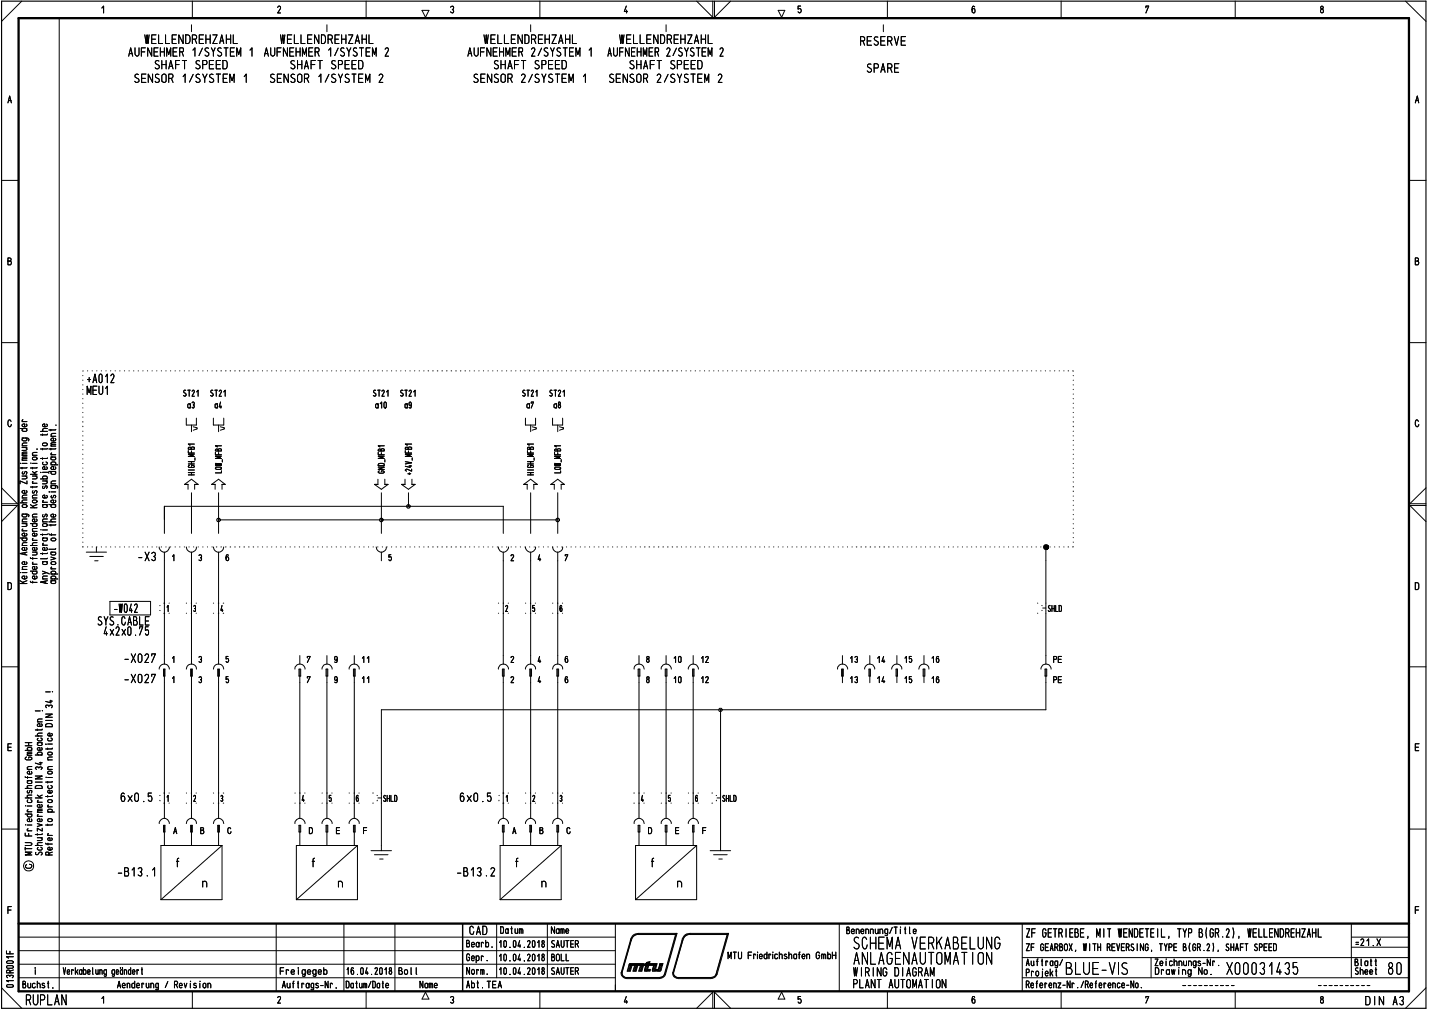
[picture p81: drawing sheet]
<svg xmlns="http://www.w3.org/2000/svg" width="420mm" height="297mm" viewBox="0 0 420 297" stroke-linecap="round" stroke-linejoin="round" font-family="sans-serif">
<defs><g id="words">
<text font-size="7.3" x="329.4" y="286.4">s</text>
<g font-size="6">
<text x="154.2" y="127">45'</text>
<text x="162.2" y="127">45</text>
<text x="154.7" y="137.5">g</text>
<text x="153.2" y="143.9">1-</text>
<text x="161.2" y="143.9">1-</text>
</g>
<g font-size="5.3">
<text x="119.4" y="148.2">I</text>
<text x="250.5" y="279">SO</text>
<text x="292.1" y="279">G</text>
<text x="250.7" y="283.5">ABLAG-\AUTOldT 0</text>
<text x="312.9" y="286.4">3LU1-V</text>
</g>
<g font-size="4.6">
<text x="387.7" y="4">8</text>
<text x="415.7" y="30.4">A</text>
<text x="7.6" y="295.4">RUPLAN</text>
</g>
<g font-size="3.9">
<text x="37.6" y="16.7">AUFNEHMER 1/SYSTEM 1</text>
<text x="42.4" y="13">WELLENDREHZAHL</text>
<text x="77.5" y="16.7">AUFNEHMER 1/SYSTEM 2</text>
<text x="82.3" y="13">WELLENDREHZAHL</text>
<text x="137.3" y="16.7">AUFNEHMER 2/SYSTEM 1</text>
<text x="142.1" y="13">WELLENDREHZAHL</text>
<text x="178.4" y="16.7">AUFNEHMER 2/SYSTEM 2</text>
<text x="181.9" y="13">WELLENDREHZAHL</text>
<text x="252.6" y="13.5">RESERVE</text>
<text x="45.2" y="20.4">SHAFT SPEED</text>
<text x="85.1" y="20.4">SHAFT SPEED</text>
<text x="144.9" y="20.4">SHAFT SPEED</text>
<text x="184.6" y="20.4">SHAFT SPEED</text>
<text x="254.4" y="21.4">SPARE</text>
<text x="39.2" y="24.4">SENSOR 1/SYSTEM 1</text>
<text x="79.1" y="24.4">SENSOR 1/SYSTEM 2</text>
<text x="138.8" y="24.4">SENSOR 2/SYSTEM 1</text>
<text x="178.7" y="24.4">SENSOR 2/SYSTEM 2</text>
<text x="25.3" y="112.6">+A012</text>
<text x="25.5" y="116.1">MEU1</text>
<text x="40.3" y="164.9">-X3 )</text>
<text x="48.1" y="164.9">I</text>
<text x="28.5" y="183.8">SYS.CABLE</text>
<text x="33.2" y="180.1">1042</text>
<text x="30.2" y="186.8">4x2x0.75</text>
<text x="36.2" y="194.8">-X027</text>
<text x="50.3" y="194.8">1</text>
<text x="36.2" y="200.7">-X027</text>
<text x="50.3" y="200.7">1</text>
<text x="35.1" y="235.6">6x0.5</text>
<text x="134.7" y="235.6">6x0.5</text>
<text x="146.3" y="242.1">n</text>
<text x="154.2" y="242.1">r,</text>
<text x="162.2" y="242.1">r,</text>
<text x="34.3" y="257.6">-313.1</text>
<text x="133.9" y="257.6">-313.2</text>
<text x="137.8" y="274.7">CAD</text>
<text x="301.3" y="275.5">ZF GETRIEBE, MIT WENDETEIL, TYP BIGR.21, WELLENDREHZAHL</text>
<text x="250.7" y="286.9">WIRING DIAGRAM</text>
<text x="250.4" y="290.4">PLANT AUTOMATION</text>
<text x="387.7" y="294.9">8</text>
<text x="401" y="295.4">DIN A3//</text>
</g>
<g font-size="2.9">
<text x="81.2" y="4">2</text>
<text x="132" y="4">3</text>
<text x="183" y="4">4</text>
<text x="228" y="5">•</text>
<text x="285.2" y="4">6</text>
<text x="336.3" y="4">7</text>
<text x="2.2" y="30.4">A</text>
<text x="2.2" y="78">B</text>
<text x="415.7" y="78">B</text>
<text x="53.7" y="116.6">ST21</text>
<text x="61.6" y="116.6">ST21</text>
<text x="109.5" y="116.6">ST21</text>
<text x="117.5" y="116.6">ST21</text>
<text x="153.3" y="116.6">ST21</text>
<text x="161.3" y="116.6">ST21</text>
<text x="54.9" y="120.1">a3</text>
<text x="63" y="120.1">c4</text>
<text x="110.1" y="120.1">a10</text>
<text x="118.8" y="120.1">c9</text>
<text x="154.6" y="120.1">a7</text>
<text x="162.5" y="120.1">a8</text>
<text x="54.6" y="127">LI51</text>
<text x="62.5" y="127">LI51</text>
<text x="55.1" y="137.5">g</text>
<text x="111" y="133.8">LL.</text>
<text x="118.8" y="132.7">.</text>
<text x="118.9" y="132.7">A;</text>
<text x="53.8" y="143.9">1^</text>
<text x="61.7" y="143.9">1^</text>
<text x="50.3" y="164.9">1</text>
<text x="54.5" y="164.9">Y</text>
<text x="58.2" y="164.9">3</text>
<text x="62.5" y="164.9">Y</text>
<text x="66.2" y="164.9">6</text>
<text x="110.3" y="164.9">Y5</text>
<text x="150" y="164.9">2</text>
<text x="158" y="164.9">4</text>
<text x="165.9" y="164.9">7</text>
<text x="2" y="173.4">D</text>
<text x="415.5" y="173.4">D</text>
<text x="148.4" y="179.8">2.</text>
<text x="156.3" y="179.8">5:</text>
<text x="164.3" y="179.8">6</text>
<text x="305.8" y="179.8">:-SHLD</text>
<text x="58.2" y="194.8">3</text>
<text x="66.2" y="194.8">5</text>
<text x="150" y="194.8">2</text>
<text x="158" y="194.8">4</text>
<text x="165.9" y="194.8">6</text>
<text x="186.1" y="194.8">(.48</text>
<text x="194" y="194.8">(410</text>
<text x="205.7" y="194.8">12</text>
<text x="245.8" y="194.8">(413 (414 (415 (416</text>
<text x="309.4" y="194.8">PE</text>
<text x="58.2" y="200.7">3</text>
<text x="66.2" y="200.7">5</text>
<text x="150" y="200.7">2</text>
<text x="158" y="200.7">4</text>
<text x="165.9" y="200.7">6</text>
<text x="189.7" y="200.7">8</text>
<text x="197.7" y="200.7">10</text>
<text x="205.7" y="200.7">12</text>
<text x="249.5" y="200.7">13</text>
<text x="257.4" y="200.7">14</text>
<text x="265.5" y="200.7">15</text>
<text x="271" y="200.7">ä 16</text>
<text x="309.4" y="200.7">PE</text>
<text x="2" y="220.7">E</text>
<text x="415.5" y="220.7">E</text>
<text x="109.1" y="235.5">.:-SELD</text>
<text x="196.2" y="236.2">5:</text>
<text x="201.9" y="236.2">:</text>
<text x="210.3" y="235.6">HSHLD</text>
<text x="106.5" y="245.1">F</text>
<text x="150.5" y="245.1">A</text>
<text x="158.5" y="245.1">B</text>
<text x="166.4" y="245.1">C</text>
<text x="190.4" y="245.1">D</text>
<text x="198.3" y="245.1">E</text>
<text x="206.3" y="245.1">F</text>
<text x="2" y="268.6">F</text>
<text x="415.5" y="268.6">F</text>
<text x="146.9" y="274.4">Datum</text>
<text x="161.9" y="274.4">Name</text>
<text x="248.6" y="274.5">Benennung/Title</text>
<text x="136.9" y="278.4">Bearb.</text>
<text x="146.3" y="278.5">10.04.2018</text>
<text x="161.9" y="278.5">SAUTER</text>
<text x="213.7" y="281.9">MTU Friedrichshafen GmbH</text>
<text x="301.2" y="279.5">ZF GEARBOX, WITH REVERSING, TYPE B(GR.2), SHAFT SPEED</text>
<text x="398.2" y="278">=21 . X</text>
<text x="18.4" y="286.4">Verkabelung geändert</text>
<text x="82.2" y="286.4">Fre 1 gegeb</text>
<text x="101.5" y="286.4">16.04.2018</text>
<text x="117" y="286.4">Bo</text>
<text x="122.1" y="286.4">l</text>
<text x="136.9" y="282.4">Gebr.</text>
<text x="137" y="286.4">Norm.</text>
<text x="146.3" y="282.4">10.04.2018</text>
<text x="146.3" y="286.4">10.04.2018</text>
<text x="161.9" y="286.4">SAUTER</text>
<text x="161.9" y="282.4">BOLL</text>
<text x="301.4" y="283.8">Auftrag/</text>
<text x="301.4" y="286.9">Projekt</text>
<text x="339.2" y="284">Zeichnungs-Nr. vn</text>
<text x="339.2" y="286.4">Drawing No.</text>
<text x="398" y="283.9">Blatt</text>
<text x="398" y="286.4">Sheet</text>
<text x="6.5" y="290.4">Buchst.</text>
<text x="34.3" y="290.4">Aenderung / Revision</text>
<text x="82.8" y="290.4">Auf trags-Nr .</text>
<text x="101.5" y="290.4">Datum/Date</text>
<text x="123.2" y="290.4">Name</text>
<text x="123.8" y="293.7">A</text>
<text x="136.9" y="290.4">Abt. TEA</text>
<text x="228.5" y="293.7">A</text>
<text x="301.2" y="290.4">Referenz-Nr./Reference-No.</text>
<text x="81.4" y="294.9">2</text>
<text x="132.1" y="294.9">3</text>
<text x="183.3" y="294.9">4</text>
<text x="234.3" y="294.9">5</text>
<text x="285.4" y="294.9">6</text>
<text x="336.5" y="294.9">7</text>
</g>
<g font-size="2.4">
<text x="109.9" y="143.9">V</text>
<text x="117.8" y="143.9">V</text>
<text x="154.4" y="162.4">\J</text>
<text x="7.8" y="230.4">o</text>
</g>
<g font-size="1.5">
<text x="16.2" y="125.6">•</text>
<text x="14.8" y="129.8">CU</text>
<text x="12.3" y="137.9">Q.)</text>
<text x="6.3" y="139.5">&lt;/) s</text>
<text x="9.3" y="142.3">c-</text>
<text x="11.8" y="139.5">•-</text>
<text x="14.6" y="143.7">07</text>
<text x="9.4" y="145">V)</text>
<text x="12.3" y="149.3">Cr0</text>
<text x="13.8" y="145">.-</text>
<text x="14.8" y="146.5">w</text>
<text x="119.2" y="149.4">O</text>
<text x="8.7" y="154.9">'VJ</text>
<text x="9.3" y="152.1">C</text>
<text x="9.3" y="153.5">CU</text>
<text x="12.3" y="153.5">C -C</text>
<text x="12.3" y="152.1">V; 0</text>
<text x="6.3" y="156.7">•</text>
<text x="6.3" y="161.8">CU</text>
<text x="8.7" y="160.4">-C</text>
<text x="9.3" y="159.1">c-</text>
<text x="12.3" y="161.9">CU-,</text>
<text x="12.3" y="160.4">c.</text>
<text x="9.3" y="165.9">c-</text>
<text x="9.3" y="167.5">CU</text>
<text x="11.7" y="164.6">•-• &gt;</text>
<text x="8.7" y="168.8">'VJ</text>
<text x="9.3" y="170.3">CU</text>
<text x="11.6" y="171.6">¢o</text>
<text x="12.2" y="168.8">&gt;.0.</text>
<text x="14.7" y="170.3">CL</text>
<text x="10.8" y="213.7">Od</text>
<text x="7.1" y="220.6">.0</text>
<text x="10.1" y="222">.30</text>
<text x="7.8" y="226.2">C</text>
<text x="7.8" y="227.6">CU</text>
<text x="10.1" y="226.2">r&gt;</text>
<text x="13.8" y="223.4">C</text>
<text x="13.8" y="226.2">C</text>
<text x="7.8" y="233.2">(17</text>
<text x="7.3" y="237.6">-</text>
<text x="7.8" y="237">c-</text>
<text x="10.6" y="238.8">ECL</text>
<text x="10.8" y="236.1">c-</text>
<text x="13.8" y="237.6">c-</text>
<text x="7.1" y="240.2">1:7</text>
<text x="7.8" y="241.6">000</text>
<text x="10.8" y="240.2">c-</text>
<text x="7.1" y="249.9">1-•</text>
<text x="10.7" y="247.1">=0</text>
<text x="10.7" y="249.9">00</text>
<text x="1.6" y="280.4">11-</text>
<text x="1.7" y="286">CC</text>
</g>
</g></defs>
<g fill="none" stroke="#000" stroke-width=".29">
<path d="M6.4 .3l-5.9 6M17.4 5.3v286M29.9 2.4l.5-.6v2M56.5 .3v5M107.6 .3v5M124 3h2l-1 2.1zM158.6 .3v5M204.7 .3l4.7 4.8v-4.8M209.9 .3v4.8l4.8-4.8M228.6 3h2l-.9 2.1M235.2 1.8h-.7v.9l.6-.2a.59 .59 0 0 1 .3 .8 .59 .59 0 0 1-.7 .3l-.2-.1M260.7 .3v5"/>
<path d="M311.8 .3v5M362.9 .3v5M413 .3l6 6M.5 53h5M414 53h5M.5 100.7h5M414 100.7h5M3.3 123.8a.48 .48 0 0 0-.6-.4 .48 .48 0 0 0-.4 .6v.7l.4 .6h.4l.2-.6M416.8 123.8a.48 .48 0 0 0-.6-.4 .48 .48 0 0 0-.4 .6v.7l.4 .6h.4l.3-.6M.5 148.5h4.6l-4.6 4.7M.5 143.3l4.6 4.7h-4.6M48.3 156.7v-7.9h99.6v7.9"/>
<path d="M56.3 144.8v11.9M64.2 152.7h99.7M64.2 144.8v11.9M112.1 144.8v11.9M155.9 144.8v11.9M163.9 144.8v11.9M419 148.5h-4.8l4.8 4.7M419 143.3l-4.8 4.7h4.8M.5 195.9h5M414 195.9h5M.5 243.6h5M7.4 247.6h1.5l.5 .2-.1 .4-.4 .2h-1.5"/>
<path d="M7.4 244.8v.8h2M8 244.1h1.4M8 242.4h1.4M8.3 243.5l-.3 .4 .3 .2M8.4 244.9v.7M9.4 250.4h-2l1.6 .4-1.6 .4h2M414 243.6h5M5.5 275.3h175.3M5.5 279.3h175.3M81.2 271.4v19.9M101 271.4v19.9M116 271.4v19.9"/>
<path d="M145.9 271.4v15.9M160.8 271.4v15.9M180.8 271.4v19.9M246.6 271.4v19.9M300.4 271.4v19.8M397 271.4v15.9M397 278.3h17M397 275.3h17M.5 290.2l5.9 6M1.9 282.6l.4-.3h1.2l.4 .5-.3 .2h-1.4zM2 283.9l1.6-.2 .3 .4-.3 .4h-1.4l-.3-.4zM2.1 289.4l1.5-.1a.38 .38 0 0 1 .3 .4 .38 .38 0 0 1-.4 .4l-1.4-.1-.2-.3z"/>
<path d="M2.2 287.3l-.3-.4a.55 .55 0 0 1 .5-.4 .55 .55 0 0 1 .5 .4 .48 .48 0 0 1 .6-.4 .48 .48 0 0 1 .4 .5l-.3 .3M3.9 288.1h-2l.6 .4M3.9 281.1h-2l.6 .4M5.5 287.3h175.3M5.5 283.3h175.3M29.9 293.4l.5-.6v1.9M56.5 291.3v4.9M107.6 291.3v4.9M158.6 291.3v4.9M204.7 296.2l4.7-4.7v4.7M209.9 296.2v-4.7l4.8 4.7M260.7 291.3v4.9"/>
<path d="M300.4 287.3h113.6M300.4 281.3h113.6M311.8 291.3v4.9M338.2 281.3v6M362.9 291.3v4.9M419 290.2l-6 6"/>
<circle cx="8.4" cy="254.4" r="1.49"/>
</g>
<path d="M.5 .3h418.5v295.9h-418.5z" fill="none" stroke="#000" stroke-width=".34"/>
<path d="M5.5 5.3h408.5v286h-408.5zM5.5 271.4h408.5" fill="none" stroke="#000" stroke-width=".68"/>
<path d="M135.9 271.4v19.9" fill="none" stroke="#000" stroke-width=".42"/>
<g fill="none" stroke="#000" stroke-width=".29">
<path d="M7.4 218.2h2M8.4 218.2v.9M7.4 228.2l.1 .2h1.9M7.4 234.4h2M7.8 222.4l-.4 .4v.2l.4 .3 1.6-.2-.2-.6-.8-.1v.4M8 238.5h1.4M8 221.9h1.4M8.1 228.2v.5M8.3 237.9l-.3 .4 .3 .2M9 234.9l.4 .2v.5l-.3 .2-.9-.1-.2-.2 .2-.5M9.4 233.6l-1.3 .1-.1 .5 .4 .2M9.4 230.8l-1.3 .1-.1 .5 .4 .2"/>
<path d="M9.4 221.4h-1.1l-.3 .2 .3 .3M9.4 221l-1.3 .1-.1 .1 .3 .2M7.4 247.6h1.5l.5 .2-.1 .4-.4 .2h-1.5M7.4 244.8v.8h2M7.6 242.4h.1M8 244.1h1.4M8 242.4h1.4M8.3 243.5l-.3 .4 .3 .2M8.4 244.9v.7M9.4 250.4h-2l1.6 .4-1.6 .4h2"/>
</g>
<g fill="none" stroke="#000" stroke-width=".29">
<path d="M7.4 218.2h2M8.4 218.2v.9M10.4 216.2h2M10.4 208.9h1.4M11 218.2h1.1l.3 .6-.3 .2h-.8l-.3-.2 .3-.6M11 214.2v.4M12 216.8l.4 .4-.3 .5h-.8l-.3-.4 .2-.4M12.1 219.7l.3 .4-.4 .4-1-.2v-.5l.7-.2v.9M12.4 215.4l-1.3 .2-.1 .3 .4 .3M12.4 214.2l-.1 .3h-1.9M12.4 211.2l-1.2 .1-.2 .2 .2 .6M12.4 218.2l-.2 .1"/>
<path d="M7.4 228.2l.1 .2h1.9M7.4 234.4h2M7.8 222.4l-.4 .4v.2l.4 .3 1.6-.2-.2-.6-.8-.1v.4M8 238.5h1.4M8 221.9h1.4M8.1 228.2v.5M8.3 237.9l-.3 .4 .3 .2M9 234.9l.4 .2v.5l-.3 .2-.9-.1-.2-.2 .2-.5M9.4 233.6l-1.3 .1-.1 .5 .4 .2M9.4 230.8l-1.3 .1-.1 .5 .4 .2M9.4 221.4h-1.1l-.3 .2 .3 .3M9.4 221l-1.3 .1-.1 .1 .3 .2"/>
<path d="M10.4 228h2l-2 .9h2M10.4 234.4h2M10.4 229.8h2M10.5 231.1l.3-.3h1.2l.4 .3v.5h-2zM11 233.6l1 .8M11.6 224.1h.8M12 223.9v.8l-1.6-.5M12.1 236.4l.3 .5-.4 .3-1-.1v-.5l.2-.2h.5v.8M12.4 233.6l-.8 .4M7.6 242.4h.1M10.5 250.4v.6a.76 .76 0 0 0 1.1-.6h.5a.43 .43 0 0 1 .3 .4 .43 .43 0 0 1-.3 .4M11 242l1.4 .4-1.4 .4"/>
<path d="M11 244.9v.5M12.1 240.6l.3 .3-.3 .5h-.9l-.2-.4v-.3l.7-.2v.9M12.4 247.6h-1.3l-.1 .5 .4 .3M12.4 244.9l-.1 .3h-1.9M12.4 243.3v.9l-1.4-.9v.9"/>
</g>
<g fill="none" stroke="#000" stroke-width=".29">
<path d="M10.4 216.2h2M10.4 208.9h1.4M11 218.2h1.1l.3 .6-.3 .2h-.8l-.3-.2 .3-.6M11 214.2v.4M12 216.8l.4 .4-.3 .5h-.8l-.3-.4 .2-.4M12.1 219.7l.3 .4-.4 .4-1-.2v-.5l.7-.2v.9M12.5 208.9h.1M12.4 215.4l-1.3 .2-.1 .3 .4 .3M12.4 214.2l-.1 .3h-1.9M12.4 211.2l-1.2 .1-.2 .2 .2 .6M12.4 218.2l-.2 .1M10.4 228h2l-2 .9h2"/>
<path d="M10.4 234.4h2M10.4 229.8h2M10.5 231.1l.3-.3h1.2l.4 .3v.5h-2zM11 233.6l1 .8M11.6 224.1h.8M12 223.9v.8l-1.6-.5M12.1 236.4l.3 .5-.4 .3-1-.1v-.5l.2-.2h.5v.8M12.4 233.6l-.8 .4M10.5 250.4v.6a.76 .76 0 0 0 1.1-.6h.5a.43 .43 0 0 1 .3 .4 .43 .43 0 0 1-.3 .4M11 242l1.4 .4-1.4 .4M11 244.9v.5M12.1 240.6l.3 .3-.3 .5h-.9l-.2-.4v-.3l.7-.2v.9"/>
<path d="M12.4 247.6h-1.3l-.1 .5 .4 .3M12.4 244.9l-.1 .3h-1.9M12.4 243.3v.9l-1.4-.9v.9"/>
</g>
<g fill="none" stroke="#000" stroke-width=".29">
<path d="M12.5 208.9h.1M14 229.6v.4M14 233.8v.4M14 238.6h2M14 228.4h1.4M14.1 235.1l.3-.2 .8 .1 .2 .5-1 .3-.4-.3zM14.9 230.8l.5 .3-.4 .5h-.7l-.3-.2 .2-.5M15.1 232.2l.3 .3-.3 .5h-.8l-.3-.3 .1-.4 .6-.1v.8M15.4 233.8l-.1 .2h-1.9M15.4 229.6v.2h-2M13.4 247.7l.1 .3h1.9M14 245.4h1.4"/>
<path d="M14 242.1v.5M14.1 240.7l.3-.2 .8 .1 .2 .5-1 .3-.4-.3zM14.1 247.7v.5M14.3 244.9l-.3 .1 .3 .4M14.4 251.2l-.2-.8-.8 .1v.7h2M15.1 249l.3 .4-.5 .4-.8-.2v-.5l.6-.2v.9M15.1 246.2l.3 .4-.5 .4-.8-.2v-.5l.6-.2v.9M15.4 242.1l-.1 .3h-1.9M15.4 250.4l-1 .3"/>
</g>
<g fill="none" stroke="#000" stroke-width=".29">
<path d="M13.4 212.9l.6-.3 1 .1 .4 .3v.5h-2zM13.4 209.8h2l-2 .9h2M13.4 211.7h2M13.4 203.3h1.4M13.5 218.6h.1M13.7 207.9l-.3-.3 .2-.4h.5l.3 .3 .3-.3 .6 .1 .1 .3-.3 .3M14 219.8v.4M14 218.6h1.4M14.6 206h.8M14.9 216.8l.5 .4-.4 .5h-.7l-.3-.3 .2-.5M14.9 205.7v.8l-1.5-.4M15.1 215.5l.3 .2-.3 .5h-.8l-.3-.5 .4-.3h.3v.8"/>
<path d="M15.4 219.8v.2h-2M13.6 228.4h.1M14.1 226.7l.3-.1 .8 .1 .2 .5-1 .2-.4-.2zM14.1 221.1l.3-.1 .8 .1 .2 .5-1 .2-.4-.2z"/>
</g>
<g fill="none" stroke="#000" stroke-width=".29">
<path d="M15.5 203.3h.1M14 229.6v.4M14 233.8v.4M14 238.6h2M14 228.4h1.4M14.1 235.1l.3-.2 .8 .1 .2 .5-1 .3-.4-.3zM14.9 230.8l.5 .3-.4 .5h-.7l-.3-.2 .2-.5M15.1 232.2l.3 .3-.3 .5h-.8l-.3-.3 .1-.4 .6-.1v.8M15.4 233.8l-.1 .2h-1.9M15.4 229.6v.2h-2M13.4 247.7l.1 .3h1.9M14 245.4h1.4"/>
<path d="M14 242.1v.5M14.1 240.7l.3-.2 .8 .1 .2 .5-1 .3-.4-.3zM14.1 247.7v.5M14.3 244.9l-.3 .1 .3 .4M14.4 251.2l-.2-.8-.8 .1v.7h2M15.1 249l.3 .4-.5 .4-.8-.2v-.5l.6-.2v.9M15.1 246.2l.3 .4-.5 .4-.8-.2v-.5l.6-.2v.9M15.4 242.1l-.1 .3h-1.9M15.4 250.4l-1 .3"/>
</g>
<g fill="none" stroke="#000" stroke-width=".29">
<path d="M13.4 212.9l.6-.3 1 .1 .4 .3v.5h-2zM13.4 209.8h2l-2 .9h2M13.4 211.7h2M13.4 203.3h1.4M13.5 218.6h.1M13.7 207.9l-.3-.3 .2-.4h.5l.3 .3 .3-.3 .6 .1 .1 .3-.3 .3M14 219.8v.4M14 218.6h1.4M14.6 206h.8M14.9 216.8l.5 .4-.4 .5h-.7l-.3-.3 .2-.5M14.9 205.7v.8l-1.5-.4M15.1 215.5l.3 .2-.3 .5h-.8l-.3-.5 .4-.3h.3v.8"/>
<path d="M15.4 219.8v.2h-2M13.6 228.4h.1M14.1 226.7l.3-.1 .8 .1 .2 .5-1 .2-.4-.2zM14.1 221.1l.3-.1 .8 .1 .2 .5-1 .2-.4-.2z"/>
</g>
<path d="M12.5 158.1h1.1l.3 .5-.3 .3h-.8l-.3-.3 .3-.5M12.5 156.9v.4M12.5 155.7h1.4M13.9 156.9l-.1 .2h-1.9M13.9 158.1l-.2 .1M12.5 165h1.1l.3 .4-.1 .3-.2 .2-.9-.1-.2-.4 .3-.4M12.5 170.1h1.4M12.5 162.5v.4M13.9 169.2h-1.2l-.2 .5 .2 .4M13.9 162.5l-.1 .1h-1.9M15.5 203.3h.1M8.7 253.9a.6 .6 0 0 1 .7 .6 .6 .6 0 0 1-.6 .6h-.8l-.4-.3-.1-.5 .3-.3" fill="none" stroke="#000" stroke-width=".29"/>
<g fill="none" stroke="#000" stroke-width=".29">
<path d="M11.9 126.7h2M12.5 138.8h1.5l.4 .2M12.5 130.4l1-.3a.42 .42 0 0 1 .4 .5 .42 .42 0 0 1-.4 .4l-.8-.1zM12.5 127.5v.4M12.5 131.7v.5M12.5 134.5v.5M13.5 135.7l.4 .4-.3 .5-.9-.1-.2-.3 .2-.4M13.7 124.6l.2 .3-.1 .3-.9 .2a.45 .45 0 0 1-.4-.6 .45 .45 0 0 1 .7-.3v.9M13.9 134.5l-.1 .2h-1.9M13.9 131.7l-.1 .2h-1.9M13.9 127.5l-.1 .3h-1.9M13.9 125.9l-1.3 .2v.6h.3"/>
<path d="M11.9 140.7h2M12.1 155.7h.1M12.5 158.1h1.1l.3 .5-.3 .3h-.8l-.3-.3 .3-.5M12.5 147.6h1.4M12.5 141.3h1.4M12.5 156.9v.4M12.5 155.7h1.4M12.6 154l.9-.2a.42 .42 0 0 1 .4 .5 .42 .42 0 0 1-.4 .4l-.8-.1zM12.7 142.8l-.2 .5a.51 .51 0 0 0 .6 0 .51 .51 0 0 0 .2-.6l.5 .1-.1 .7M12.7 147.1l-.2 .2 .3 .3M12.8 140.7l-.3-.3 .3-.5h.8l.3 .3-.3 .5M13.5 141.3a.42 .42 0 0 1 .4 .4 .42 .42 0 0 1-.4 .5h-1"/>
<path d="M13.7 145.5l.2 .3-.2 .5h-1l-.2-.5 .7-.3v.8M13.9 156.9l-.1 .2h-1.9M13.9 158.1l-.2 .1M12.5 165h1.1l.3 .4-.1 .3-.2 .2-.9-.1-.2-.4 .3-.4M12.5 162.5v.4M12.5 170.1h1.4M13.9 169.2h-1.2l-.2 .5 .2 .4M13.9 162.5l-.1 .1h-1.9"/>
</g>
<g fill="none" stroke="#000" stroke-width=".29">
<path d="M5.9 125.9h2M6 136.1h.1M6.5 128.7l1.8 .1 .2 .3-.2 .4M6.5 137.3v.5M6.5 136.1h1.4M6.5 135.2h1.4M6.5 133.9h1.4M6.5 131.5h1.4M6.5 131h1.4M6.5 123.9h1.4M6.7 123.3l-.2 .2 .3 .4M6.8 128.7l-.3 .3 .3 .5h.8l.3-.2-.3-.6"/>
<path d="M6.8 125.9l-.3 .3 .3 .5h.8l.3-.2-.3-.6M7.5 139.9l.4 .3-.1 .3-1.3 .2M7.5 131.5l.4 .3-.1 .4-1.3 .1M7.7 124.6l.2 .5-.4 .3-.9-.2v-.5l.6-.2v.9M7.9 137.3l-.1 .2h-1.9M7.9 134.7h-1.2l-.2 .3 .2 .2M7.9 134.3h-1.2l-.2 .2 .4 .2M7.9 133.3h-1.2l-.2 .3 .2 .3M7.9 132.8l-1.3 .1v.4h.3M7.9 130.1l-1.3 .2 .1 .7M8.9 139.4h2M9.5 136.1h1.4"/>
<path d="M9.5 137.3v.5M9.5 139.9h1.4M9.5 138.5l1 .9M10.5 139.9l.4 .3-.2 .4-1.2 .1M10.9 137.3v.2h-2M10.9 138.5l-.9 .4M11.9 126.7h2M12.5 138.8h1.5l.4 .2M12.5 130.4l1-.3a.42 .42 0 0 1 .4 .5 .42 .42 0 0 1-.4 .4l-.8-.1zM12.5 127.5v.4M12.5 131.7v.5M12.5 134.5v.5"/>
<path d="M13.5 135.7l.4 .4-.3 .5-.9-.1-.2-.3 .2-.4M13.7 124.6l.2 .3-.1 .3-.9 .2a.45 .45 0 0 1-.4-.6 .45 .45 0 0 1 .7-.3v.9M13.9 134.5l-.1 .2h-1.9M13.9 131.7l-.1 .2h-1.9M13.9 127.5l-.1 .3h-1.9M13.9 125.9l-1.3 .2v.6h.3M5.9 158.1h2M5.9 147.7h2M6.5 151l1.8 .1 .2 .4-.2 .3M6.5 156h1.4M6.5 153.8h1.4M6.5 153.3h1.4"/>
<path d="M6.5 146.3h1.4M6.6 148.4l.9-.1 .3 .1 .1 .4-1 .3-.3-.2zM6.8 158.1l-.3 .2 .3 .6 .9-.1 .2-.5-.3-.2M6.8 151l-.3 .4 .3 .5 1-.2 .1-.3-.3-.4M7.5 153.8l.3 .2v.5l-1.3 .2M7.7 156.7l.2 .3-.2 .5h-1l-.2-.4 .1-.3 .6-.2v.9M7.7 144.2l.2 .4-.4 .3-.9-.1-.1-.4 .7-.3v.8M7.9 159.4l-1.3 .2 .1 .7M7.9 152.5l-1.3 .1 .1 .7M7.9 146.9l-1.3 .1-.1 .4 .4 .3M7.9 145.5l-1.3 .1 .1 .7M7.9 141.3v.9l-2-.9v.9"/>
<path d="M8.9 149.2h2M8.9 148.3l1.2 .9M9.5 147.2l.4-.3h.6l.4 .3v.2l-.2 .3h-.8zM9.5 146.3h1.4M9.5 156.1h1.4M9.5 142.9v.4M10.6 156.7l.3 .3-.3 .5h-.9l-.1-.7 .6-.2v.9M10.9 155.3l-1.3 .1 .1 .7M10.9 145.5l-1.3 .1 .1 .7M10.9 142.9v.2h-2M10.9 148.3l-1.3 .5M11.9 140.7h2"/>
<path d="M12.1 155.7h.1M12.5 147.6h1.4M12.5 141.3h1.4M12.6 154l.9-.2a.42 .42 0 0 1 .4 .5 .42 .42 0 0 1-.4 .4l-.8-.1zM12.7 142.8l-.2 .5a.51 .51 0 0 0 .6 0 .51 .51 0 0 0 .2-.6l.5 .1-.1 .7M12.7 147.1l-.2 .2 .3 .3M12.8 140.7l-.3-.3 .3-.5h.8l.3 .3-.3 .5M13.5 141.3a.42 .42 0 0 1 .4 .4 .42 .42 0 0 1-.4 .5h-1M13.7 145.5l.2 .3-.2 .5h-1l-.2-.5 .7-.3v.8M5.9 171.4h2M5.9 170.6l1.3 .8M6 168.2h.1"/>
<path d="M6.5 168.2h1.4M6.5 167.3h1.4M7.3 162.4v.6M7.7 169.2l.2 .6-.4 .3-.9-.2-.1-.4 .2-.3h.5v.9M7.7 165.1l.2 .4-.4 .4-.9-.2v-.5l.6-.2v.9M7.9 166.5h-1.3l.1 .8M7.9 162.2l-2 .4 2 .5M7.9 170.6l-1.3 .5M8.9 170.8l.2 .3h1.8M8.9 163.8l.1 .3h1.9M9.5 162.2h1.4M9.6 163.8v.5"/>
<path d="M9.6 170.8v.5M10.5 162.2l.4 .4-.2 .4-1.2 .1M10.6 160.9l.3 .5-.4 .3-.8-.1-.2-.5 .2-.2h.5v.8"/>
</g>
<g fill="none" stroke="#000" stroke-width=".29">
<path d="M8.9 139.4h2M9.1 136.1h.1M9.5 133.8h1.4M9.5 137.3v.5M9.5 139.9h1.4M9.5 138.5l1 .9M9.5 136.1h1.4M9.7 134.4h1l.2 .5-1 .2-.4-.2zM10.5 139.9l.4 .3-.2 .4-1.2 .1M10.9 132.9l-1.3 .2 .1 .7M10.9 132h.1M10.9 137.3v.2h-2"/>
<path d="M10.9 138.5l-.9 .4M8.9 149.2h2M8.9 148.3l1.2 .9M9.5 147.2l.4-.3h.6l.4 .3v.2l-.2 .3h-.8zM9.5 156.1h1.4M9.5 146.3h1.4M9.5 142.9v.4M10.6 156.7l.3 .3-.3 .5h-.9l-.1-.7 .6-.2v.9M10.9 155.3l-1.3 .1 .1 .7M10.9 145.5l-1.3 .1 .1 .7M10.9 142.9v.2h-2M10.9 148.3l-1.3 .5"/>
<path d="M8.9 170.8l.2 .3h1.8M8.9 163.8l.1 .3h1.9M9.5 162.2h1.4M9.6 163.8v.5M9.6 170.8v.5M10.5 162.2l.4 .4-.2 .4-1.2 .1M10.6 160.9l.3 .5-.4 .3-.8-.1-.2-.5 .2-.2h.5v.8"/>
</g>
<g fill="none" stroke="#000" stroke-width=".29">
<path d="M56.3 7.3v2M96.1 7.3v2M155.9 7.3v2M195.7 7.3v2M259.5 7.3v2M24.3 118.4v.1M24.3 119.8v.1M35.2 109h.1M36.5 109h.1M37.9 109h.1M39.2 109h.1M40.6 109h.1"/>
<path d="M42 109h.1M43.3 109h.1M44.7 109h.1M46 109h.1M47.4 109h.1M48.7 109h.1M50.1 109h.1M51.4 109h.1M52.8 109h.1M54.1 109h.1M55.5 109h.1M56.9 109h.1"/>
<path d="M58.2 109h.1M59.6 109h.1M60.9 109h.1M62.3 109h.1M63.5 109h.2M64.9 109h.2M66.3 109h.1M67.6 109h.2M69 109h.1M70.3 109h.2M71.7 109h.1M73 109h.2"/>
<path d="M74.4 109h.1M75.7 109h.1M77.1 109h.1M78.4 109h.1M79.8 109h.1M81.2 109h.1M82.5 109h.1M83.9 109h.1M85.2 109h.1M86.6 109h.1M87.9 109h.1M89.3 109h.1"/>
<path d="M90.6 109h.1M92 109h.1M93.3 109h.1M94.7 109h.1M96.1 109h.1M97.4 109h.1M98.8 109h.1M100.1 109h.1M101.5 109h.1M102.8 109h.1M104.2 109h.1M105.5 109h.1"/>
<path d="M106.9 109h.1M108.2 109h.1M109.6 109h.1M111 109h.1M112.3 109h.1M113.7 109h.1M115 109h.1M116.4 109h.1M117.7 109h.1M119.1 109h.1M120.4 109h.1M121.8 109h.1"/>
<path d="M123.1 109h.1M124.5 109h.1M125.8 109h.1M127.1 109h.2M128.5 109h.2M129.8 109h.2M131.2 109h.2M132.5 109h.2M133.9 109h.2M135.3 109h.1M136.6 109h.2M138 109h.1"/>
<path d="M139.3 109h.1M140.7 109h.1M142 109h.1M143.4 109h.1M144.7 109h.1M146.1 109h.1M147.4 109h.1M148.8 109h.1M150.2 109h.1M151.5 109h.1M152.9 109h.1M154.2 109h.1"/>
<path d="M155.6 109h.1M156.9 109h.1M158.3 109h.1M159.6 109h.1M161 109h.1M162.3 109h.1M163.7 109h.1M165.1 109h.1M166.4 109h.1M167.8 109h.1M169.1 109h.1M170.5 109h.1"/>
<path d="M171.8 109h.1M173.2 109h.1M174.5 109h.1M175.9 109h.1M177.2 109h.1M178.6 109h.1M180 109h.1M181.3 109h.1M182.7 109h.1M184 109h.1M185.4 109h.1M186.7 109h.1"/>
<path d="M188.1 109h.1M189.4 109h.1M190.7 109h.2M192.1 109h.1M193.4 109h.2M194.8 109h.1M196.1 109h.2M197.5 109h.2M198.8 109h.2M200.2 109h.1M201.5 109h.1M202.9 109h.1"/>
<path d="M204.3 109h.1M205.6 109h.1M207 109h.1M208.3 109h.1M209.7 109h.1M211 109h.1M212.4 109h.1M213.7 109h.1M215.1 109h.1M216.5 109h.1M217.8 109h.1M219.2 109h.1"/>
<path d="M220.5 109h.1M221.9 109h.1M223.2 109h.1M224.6 109h.1M225.9 109h.1M227.3 109h.1M228.6 109h.1M230 109h.1M231.4 109h.1M232.7 109h.1M234.1 109h.1M235.4 109h.1"/>
<path d="M236.8 109h.1M238.1 109h.1M239.5 109h.1M240.8 109h.1M242.2 109h.1M243.5 109h.1M244.9 109h.1M246.3 109h.1M247.6 109h.1M249 109h.1M250.3 109h.1M251.6 109h.2"/>
<path d="M252.9 109h.2M254.3 109h.2M255.7 109h.1M257 109h.2M258.4 109h.1M259.7 109h.2M261.1 109h.1M262.4 109h.1M263.8 109h.1M265.1 109h.1M266.5 109h.1M267.8 109h.1"/>
<path d="M269.2 109h.1M270.6 109h.1M271.9 109h.1M273.3 109h.1M274.6 109h.1M276 109h.1M277.3 109h.1M278.7 109h.1M280 109h.1M281.4 109h.1M282.7 109h.1M284.1 109h.1"/>
<path d="M285.5 109h.1M286.8 109h.1M288.2 109h.1M289.5 109h.1M290.9 109h.1M292.2 109h.1M293.6 109h.1M294.9 109h.1M296.3 109h.1M297.6 109h.1M299 109h.1M300.4 109h.1"/>
<path d="M301.7 109h.1M303.1 109h.1M304.4 109h.1M305.8 109h.1M307.1 109h.1M308.5 109h.1M309.8 109h.1M311.2 109h.1M312.5 109h.1M313.8 109h.2M315.2 109l.1 .1M315.3 110.3v.1"/>
<path d="M315.3 111.7v.1M315.3 113v.1M315.3 114.4v.1M315.3 115.7v.1M315.3 117.1v.1M315.3 118.4v.1M315.3 119.8v.1M9.1 136.1h.1M9.5 133.8h1.4M9.7 134.4h1l.2 .5-1 .2-.4-.2zM10.9 132.9l-1.3 .2 .1 .7M10.9 132h.1"/>
<path d="M14.4 138.5h2M14.9 134.3h1.1l.4 .6-.4 .2h-.7l-.4-.2 .4-.6M14.9 126.2v.4M14.9 131.7v.5M14.9 136.6h2.1M14.9 133.6h1.5M14.9 131.1h1.5M15.2 133.1l-.3 .2 .4 .3M15.3 138.5l-.4 .4 .4 .5 .9-.1 .2-.4-.4-.4M15.4 136.6a.42 .42 0 0 1-.5-.5 .42 .42 0 0 1 .5-.4l1 .3v.3l-.4 .3M16.1 137.2l.3 .2-.3 .5h-.9l-.3-.5 .8-.3v.8M16.4 131.7l-.1 .2h-1.9"/>
<path d="M16.4 130.6h-1.2l-.3 .2 .3 .3M16.4 130h-1l-.5 .3 .5 .3M16.4 127.3l-1.3 .2 .1 .7M16.4 126.2l-.1 .1h-1.9M16.4 134.3l-.2 .1M24.3 121.2h.1M24.3 122.5v.1M24.3 123.9v.1M24.3 125.2v.2M24.3 126.7h.1M24.3 128v.1M24.3 129.4v.1"/>
<path d="M24.3 130.7v.1M24.3 132.1v.1M24.3 133.4v.1M24.3 134.8v.1M24.3 136.1v.1M24.3 137.5v.1M24.3 138.9h.1M54.7 122.9v2M55.3 132.4v.7h1.8M55.3 139.5h1.8M56.2 131.6l-.7-.2-.2 .6h1.8v-.6l-.9 .1v.5M56.3 132.5v.6"/>
<path d="M56.3 138.9v.6M57.1 133.4h-1.8l1.5 .4-1.5 .3h1.8M57.1 130.5h-1.8l.5 .3M57.3 134.5v.7M57.7 122.9v2M62.7 122.9v2M63.3 136.1l1.8 .2-1.8 .2 1.8 .2-1.8 .1M63.3 132.9v.7h1.8M63.4 137.4l.1-.2h1.3l.3 .2v.4l-1.4 .1-.4-.2zM64.1 132.2l-.5-.3-.3 .3v.3h1.8v-.5l-.5-.2-.5 .2v.5M64.2 133v.6M65.1 138.3v.6h-1.8"/>
<path d="M65.1 134h-1.8l1.4 .4-1.4 .3h1.8M65.1 131h-1.8l.6 .3M65.3 135v.7M65.7 122.9v2M111.1 137.2h1.8l-1.8 .7h1.8M111.2 136.3l1.5-.1 .2 .6h-1.8zM111.5 138.3l-.4 .5 .4 .2h1.1l.3-.2-.4-.5h-.4v.3M113.1 135v.7M119.1 135.6l1.8 .4-1.8 .3M119.8 139.2h.9M120.2 136.9h.7M120.3 138.9v.5"/>
<path d="M120.5 136.7v.6l-1.4-.3M120.9 137.8v.6l-1.1-.5a.39 .39 0 0 0-.4-.1 .39 .39 0 0 0-.2 .5l.2 .1M121.1 134.5v.7M155 132.4v.7h1.8M155.7 131.6l-.5-.2-.2 .6h1.8v-.5l-.6-.2-.5 .3v.4M155.9 132.5v.6M156.8 130.5h-1.8l.5 .3M162.9 137.5l.3-.3h1.3l.2 .2v.4l-1.3 .1zM162.9 136.1l1.8 .2-1.8 .2 1.8 .2-1.8 .1M162.9 132.9v.7h1.8M163.8 132.2l-.5-.3-.4 .3v.3h1.8v-.5l-.4-.2-.5 .2v.5M163.9 133v.6"/>
<path d="M164.7 134h-1.8l1.5 .4-1.5 .3h1.8M164.7 131h-1.8l.5 .3M164.9 135v.7M315.3 121.2h.1M315.3 122.5v.1M315.3 123.9v.1M315.3 125.2v.2M315.3 126.7h.1M315.3 128v.1M315.3 129.4v.1M315.3 130.7v.1M315.3 132.1v.1"/>
<path d="M315.3 133.4v.1M315.3 134.8v.1M315.3 136.1v.1M315.3 137.5v.1M315.3 138.9h.1M14.4 156.8l.2 .3h1.8M14.9 154.1v.4M14.9 142.2h1.5M15 158.2l1-.1 .4 .2v.3l-.4 .3h-.6l-.4-.2zM15.1 156.8v.5M16.1 151.1l.3 .3-.3 .5h-.9l-.3-.3 .1-.4 .7-.2v.9M16.1 147l.3 .4-.4 .3-1-.1-.1-.4 .8-.3v.8"/>
<path d="M16.4 154.1l-.1 .2h-1.9M16.4 141.3l-1.3 .2 .1 .7M24.3 140.2v.1M24.3 141.6h.1M24.3 142.9v.2M24.3 144.3v.1M24.3 145.7v.1M24.3 147.1v.1M24.3 148.4v.1M24.3 149.8v.1M24.3 151.1v.1M24.3 152.5v.1"/>
<path d="M24.3 153.8v.1M24.3 155.2v.1M24.3 156.5v.1M24.3 157.9v.1M24.3 159.3h.1M54.2 142.3l2.1-1.5 1.9 1.5h-1M62.2 142.3l2-1.5 2 1.5h-1M111 140.8v1.5M113.1 140.8v1.5h.9l-1.9 1.5M119 140.8v1.5M121 140.8v1.5h1l-2 1.5M315.3 140.2v.1"/>
<path d="M315.3 141.6h.1M315.3 142.9v.2M315.3 144.3v.1M315.3 145.7v.1M315.3 147.1v.1M315.3 148.4v.1M315.3 149.8v.1M315.3 151.1v.1M315.3 152.5v.1M315.3 153.8v.1M315.3 155.2v.1M315.3 156.5v.1"/>
<path d="M315.3 157.9v.1M315.3 159.3h.1M14.9 170.6h1.1l.4 .3-.1 .4-.3 .1-1-.1-.1-.4 .4-.3M14.9 163.7l1.5 .4-1.5 .4M14.9 162.2l1.3 .1 .1 .6-1 .2-.4-.4 .4-.5M14.9 167.1h1.5M15 165.2l1-.2 .3 .2 .1 .4-1 .3-.4-.2zM15.2 166.6l-.3 .3 .4 .2M24.3 160.6l.1 .1M25.4 162.2h5.9M25.7 160.7h.1M26.4 163.5h4"/>
<path d="M27.1 160.7h.1M27.8 164.8h1M28.3 160.7v1.5M28.4 160.7h.1M29.8 160.7h.1M31.1 160.7h.1M32.3 176.7h11.9v4h-11.9M32.5 160.7h.1M33.8 160.7h.1M35.2 160.7h.1M36.5 160.7h.1M37.9 160.7h.1"/>
<path d="M39.2 160.7h.1M40.6 160.7h.1M42 160.7h.1M43.3 160.7h.1M44.7 160.7h.1M46 160.7h.1M46.8 160.7a1.48 1.48 0 0 0 1.5 1.6 1.48 1.48 0 0 0 1.4-1.6M46.9 179.3l.1 .1M47 177.9l-.1 .1M47.4 160.7h.1M48.1 177.2h.3M48.3 164.8v30.4"/>
<path d="M48.7 160.7h.1M49.1 178.4l.3-.5v1.8M49.7 177.2h.1M50.1 160.7h.1M51.4 160.7h.1M52.8 160.7h.1M54.1 160.7h.1M54.7 160.7a1.48 1.48 0 0 0 1.5 1.6 1.48 1.48 0 0 0 1.5-1.6M54.7 177.2h.1M55.5 160.7h.1M56.2 177.2h.1M56.3 164.8v30.4"/>
<path d="M56.9 160.7h.1M56.9 178.1l.2-.2 .3 .2v.5l-.2 .2 .2 .1v.6l-.3 .2-.2-.3M57.6 177.2h.1M58.2 160.7h.1M59.6 160.7h.1M60.9 160.7h.1M62.3 160.7h.1M62.7 160.7a1.52 1.52 0 0 0 1.5 1.6 1.52 1.52 0 0 0 1.5-1.6M62.7 177.2h.1M63.5 160.7h.2M64.1 177.2h.2M64.2 164.8v30.4"/>
<path d="M64.9 160.7h.2M65.2 177.9l-.3 1.4h.6M65.3 179v.7M65.6 177.2h.1M66.3 160.7h.1M67.6 160.7h.2M69 160.7h.1M70.3 160.7h.2M71.7 160.7h.1M73 160.7h.2M74.4 160.7h.1M75.7 160.7h.1"/>
<path d="M77.1 160.7h.1M78.4 160.7h.1M79.8 160.7h.1M81.2 160.7h.1M82.5 160.7h.1M83.9 160.7h.1M85.2 160.7h.1M86.6 160.7h.1M87.9 160.7h.1M89.3 160.7h.1M90.6 160.7h.1M92 160.7h.1"/>
<path d="M93.3 160.7h.1M94.7 160.7h.1M96.1 160.7h.1M97.4 160.7h.1M98.8 160.7h.1M100.1 160.7h.1M101.5 160.7h.1M102.8 160.7h.1M104.2 160.7h.1M105.5 160.7h.1M106.9 160.7h.1M108.2 160.7h.1"/>
<path d="M109.6 160.7h.1M110.5 160.7a1.48 1.48 0 0 0 1.5 1.6 1.48 1.48 0 0 0 1.5-1.6M111 160.7h.1M112.3 160.7h.1M113.7 160.7h.1M115 160.7h.1M116.4 160.7h.1M117.7 160.7h.1M119.1 160.7h.1M120.4 160.7h.1M121.8 160.7h.1M123.1 160.7h.1"/>
<path d="M124.5 160.7h.1M125.8 160.7h.1M127.1 160.7h.2M128.5 160.7h.2M129.8 160.7h.2M131.2 160.7h.2M132.5 160.7h.2M133.9 160.7h.2M135.3 160.7h.1M136.6 160.7h.2M138 160.7h.1M139.3 160.7h.1"/>
<path d="M140.7 160.7h.1M142 160.7h.1M143.4 160.7h.1M144.7 160.7h.1M146.1 160.7h.1M146.4 160.7a1.48 1.48 0 0 0 1.5 1.6 1.48 1.48 0 0 0 1.5-1.6M146.4 177.2h.1M147.4 160.7h.1M147.9 162.2v15M148.8 160.7h.1M150.2 160.7h.1M151.5 160.7h.1"/>
<path d="M152.9 160.7h.1M154.4 177.2h.1M155.9 162.2v15M158.3 160.7h.1M159.6 160.7h.1M161 160.7h.1M162.3 177.2h.1M162.4 160.7a1.44 1.44 0 0 0 1.5 1.6 1.44 1.44 0 0 0 1.4-1.6M163.7 160.7h.1M163.9 162.2v15M165.1 160.7h.1M166.4 160.7h.1"/>
<path d="M167.8 160.7h.1M169.1 160.7h.1M170.5 160.7h.1M171.8 160.7h.1M173.2 160.7h.1M174.5 160.7h.1M175.9 160.7h.1M177.2 160.7h.1M178.6 160.7h.1M180 160.7h.1M181.3 160.7h.1M182.7 160.7h.1"/>
<path d="M184 160.7h.1M185.4 160.7h.1M186.7 160.7h.1M188.1 160.7h.1M189.4 160.7h.1M190.7 160.7h.2M192.1 160.7h.1M193.4 160.7h.2M194.8 160.7h.1M196.1 160.7h.2M197.5 160.7h.2M198.8 160.7h.2"/>
<path d="M200.2 160.7h.1M201.5 160.7h.1M202.9 160.7h.1M204.3 160.7h.1M205.6 160.7h.1M207 160.7h.1M208.3 160.7h.1M209.7 160.7h.1M211 160.7h.1M212.4 160.7h.1M213.7 160.7h.1M215.1 160.7h.1"/>
<path d="M216.5 160.7h.1M217.8 160.7h.1M219.2 160.7h.1M220.5 160.7h.1M221.9 160.7h.1M223.2 160.7h.1M224.6 160.7h.1M225.9 160.7h.1M227.3 160.7h.1M228.6 160.7h.1M230 160.7h.1M231.4 160.7h.1"/>
<path d="M232.7 160.7h.1M234.1 160.7h.1M235.4 160.7h.1M236.8 160.7h.1M238.1 160.7h.1M239.5 160.7h.1M240.8 160.7h.1M242.2 160.7h.1M243.5 160.7h.1M244.9 160.7h.1M246.3 160.7h.1M247.6 160.7h.1"/>
<path d="M249 160.7h.1M250.3 160.7h.1M251.6 160.7h.2M252.9 160.7h.2M254.3 160.7h.2M255.7 160.7h.1M257 160.7h.2M258.4 160.7h.1M259.7 160.7h.2M261.1 160.7h.1M262.4 160.7h.1M263.8 160.7h.1"/>
<path d="M265.1 160.7h.1M266.5 160.7h.1M267.8 160.7h.1M269.2 160.7h.1M270.6 160.7h.1M271.9 160.7h.1M273.3 160.7h.1M274.6 160.7h.1M276 160.7h.1M277.3 160.7h.1M278.7 160.7h.1M280 160.7h.1"/>
<path d="M281.4 160.7h.1M282.7 160.7h.1M284.1 160.7h.1M285.5 160.7h.1M286.8 160.7h.1M288.2 160.7h.1M289.5 160.7h.1M290.9 160.7h.1M292.2 160.7h.1M293.6 160.7h.1M294.9 160.7h.1M296.3 160.7h.1"/>
<path d="M297.6 160.7h.1M299 160.7h.1M300.4 160.7h.1M301.7 160.7h.1M303.1 160.7h.1M304.4 160.7h.1M304.8 177.2h.1M305.8 160.7h.1M307.1 160.7h.1M307.3 160.7v16.5M308.5 160.7h.1M309.8 160.7h.1"/>
<path d="M311.2 160.7h.1M312.5 160.7h.1M313.8 160.7h.2M315.3 160.6l-.1 .1M46.8 196.6a1.48 1.48 0 0 1 1.5-1.5 1.48 1.48 0 0 1 1.4 1.5M48 196.6h.5v2h-.5zM48.1 180.2h.3M48.3 196.6v43.9M49.7 180.2h.1M54.7 196.6a1.48 1.48 0 0 1 1.5-1.5 1.48 1.48 0 0 1 1.5 1.5M54.7 180.2h.1M56 196.6h.5v2h-.5z"/>
<path d="M56.2 180.2h.1M56.3 196.6v43.9M57.6 180.2h.1M62.7 196.6a1.52 1.52 0 0 1 1.5-1.5 1.52 1.52 0 0 1 1.5 1.5M62.7 180.2h.1M64 196.6h.5v2h-.5zM64.1 180.2h.2M64.2 196.6v43.9M65.6 180.2h.1M86.7 196.6a1.48 1.48 0 0 1 1.4-1.5 1.48 1.48 0 0 1 1.5 1.5M87.8 196.6h.5v2h-.5zM88.1 192.6v2.6"/>
<path d="M88.1 196.6v43.9M90.3 199.2v-.4h.8l-.8 1.8M90.3 193.3v-.4h.8l-.8 1.7M94.6 196.6a1.48 1.48 0 0 1 1.5-1.5 1.48 1.48 0 0 1 1.5 1.5M95.8 196.6h.5v2h-.5zM96.1 192.6v2.6M96.1 196.6v43.9M99.1 199.6l-.3 .3-.4-.1v-.9h.5l.2 1.3-.3 .4-.5-.2M99.1 193.5l-.3 .5-.4-.1-.1-.9 .5-.1 .3 .3-.2 1.4-.6-.1M102.6 196.6a1.48 1.48 0 0 1 1.5-1.5 1.48 1.48 0 0 1 1.4 1.5M103.8 196.6h.6v2h-.6zM104.1 192.6v2.6"/>
<path d="M104.1 196.6v43.9M106.5 199.3l.4-.5v1.8M106.5 193.4l.4-.5v1.7M107.9 199.3l.4-.5v1.8M107.9 193.4l.4-.5v1.7M146.4 196.6a1.48 1.48 0 0 1 1.5-1.5 1.48 1.48 0 0 1 1.5 1.5M146.4 180.2h.1M147.6 196.6h.5v2h-.5zM147.9 180.2v15M147.9 196.6v43.9M154.4 196.6a1.48 1.48 0 0 1 1.5-1.5 1.48 1.48 0 0 1 1.5 1.5M154.4 180.2h.1"/>
<path d="M155.7 196.6h.5v2h-.5zM155.9 180.2v15M155.9 196.6v43.9M162.3 196.6a1.48 1.48 0 0 1 1.5-1.5 1.48 1.48 0 0 1 1.5 1.5M162.3 180.2h.1M163.6 196.6h.5v2h-.5zM163.9 180.2v15M163.9 196.6v43.9M186.3 196.6a1.48 1.48 0 0 1 1.5-1.5 1.48 1.48 0 0 1 1.5 1.5M187.5 196.6h.5v2h-.5zM187.7 196.6v43.9M194.3 196.6a1.48 1.48 0 0 1 1.4-1.5 1.48 1.48 0 0 1 1.5 1.5"/>
<path d="M195.5 196.6h.5v2h-.5zM195.7 196.6v43.9M202.2 196.6a1.48 1.48 0 0 1 1.5-1.5 1.48 1.48 0 0 1 1.5 1.5M203.5 196.6h.4v2h-.4zM203.7 192.6v2.6M203.7 196.6v43.9M246.1 196.6a1.48 1.48 0 0 1 1.5-1.5 1.48 1.48 0 0 1 1.4 1.5M247.3 196.6h.5v2h-.5zM247.5 196.6v4M254 196.6a1.48 1.48 0 0 1 1.5-1.5 1.48 1.48 0 0 1 1.5 1.5M255.3 196.6h.4v2h-.4zM255.6 196.6v4"/>
<path d="M262 196.6a1.48 1.48 0 0 1 1.5-1.5 1.48 1.48 0 0 1 1.5 1.5M263.3 196.6h.4v2h-.4zM263.5 196.6v4M270 196.6a1.48 1.48 0 0 1 1.4-1.5 1.48 1.48 0 0 1 1.5 1.5M271.2 198.6v-2h.5v2M271.5 196.6v2M304.8 180.2h.1M305.9 196.6a1.48 1.48 0 0 1 1.4-1.5 1.48 1.48 0 0 1 1.5 1.5M307 196.6h.6v2h-.6zM307.3 196.6v11.9h-195.2v24.5M307.3 180.2v15M211.2 208.4l.3-.3h.5a.5 .5 0 0 1 .2 .5 .5 .5 0 0 1-.4 .4l-.6-.2z"/>
<path d="M211.7 208.5v24.5M46.9 235.1l.1 .2M47 233.7l-.1 .1M48.1 236h.3M48.1 233h.3M49.1 234.2l.3-.5v1.8M49.7 236h.1M49.7 233h.1M54.7 236h.1M54.7 233h.1M56.2 236h.1M56.2 233h.1"/>
<path d="M56.9 234l.2-.3 .3 .1a1.57 1.57 0 0 1-.5 1.7h.5M57.6 236h.1M57.6 233h.1M62.7 236h.1M62.7 233h.1M64.1 236h.2M64.1 233h.2M64.9 233.9l.2-.2a.48 .48 0 0 1 .4 .4 .48 .48 0 0 1-.3 .5l.2 .1v.6l-.3 .2-.2-.3M65.6 236h.1M65.6 233h.1M86.7 236h.1M86.7 233h.1"/>
<path d="M88.1 236h.1M88.1 233h.1M89.1 233.7l-.3 1.4h.6M89.2 234.8v.7M89.5 236h.1M89.5 233h.1M94.6 236h.1M94.6 233h.1M96.1 236h.1M96.1 233h.1M97.2 233.7h-.5v.8l.4-.2 .1 .1 .1 .8-.1 .3-.5-.3M97.5 236h.1"/>
<path d="M97.5 233h.1M102.6 236h.1M102.6 233h.1M104 236h.1M104 233h.1M105.2 233.9l-.3-.2-.2 .4v.9l.4 .5 .2-.7-.3-.5-.3 .5M105.5 236h.1M105.5 233h.1M112.1 236v13.9M146.6 235.1v.2M146.7 233.7l-.1 .1M147.8 236h.2"/>
<path d="M147.8 233h.2M148.7 234.2l.4-.5v1.8M149.3 236h.1M149.3 233h.1M154.4 236h.1M154.4 233h.1M155.8 236h.1M155.8 233h.1M156.5 234l.3-.3 .3 .1-.6 1.7h.6M157.3 236h.1M157.3 233h.1M162.3 236h.1"/>
<path d="M162.3 233h.1M163.8 236h.1M163.8 233h.1M164.5 233.9l.2-.2a.48 .48 0 0 1 .4 .4 .48 .48 0 0 1-.3 .5l.3 .1v.6l-.4 .2-.2-.3M165.2 236h.1M165.2 233h.1M186.2 236h.2M186.2 233h.2M187.7 236h.1M187.7 233h.1M188.8 233.7l-.4 1.4h.6M188.8 234.8v.7"/>
<path d="M189.2 236h.1M189.2 233h.1M194.3 236h.1M194.3 233h.1M195.7 233h.1M197.1 233h.1M202.2 233h.1M203.7 236h.1M203.7 233h.1M204.9 233.9l-.3-.2-.3 .4v.9l.5 .5 .1-.7-.2-.5-.4 .5M205.1 236h.1M205.1 233h.1"/>
<path d="M209.2 236h.1M209.2 233h.1M211.7 236v13.9M46.8 242a1.48 1.48 0 0 1 1.5-1.6 1.48 1.48 0 0 1 1.4 1.6M48 242.5h.5v1.9h-.5zM48.3 242.5v5.9M51 244.9l.5-1.7 .4 1.7M51.2 244.3h.7M51.9 253.1h.6M52.5 252.1l-.4 .3v2.3M54.7 242a1.48 1.48 0 0 1 1.5-1.6 1.48 1.48 0 0 1 1.5 1.6M56 242.5h.5v1.9h-.5z"/>
<path d="M56.3 242.5v5.9M59 243.9l.8 .2 .1 .4-.3 .4h-.6v-1.7h.6l.2 .4-.2 .3M59.6 259.2a.65 .65 0 0 1 .6-.3 .65 .65 0 0 1 .5 .5v1.2M59.6 258.9v1.7M62.7 242a1.52 1.52 0 0 1 1.5-1.6 1.52 1.52 0 0 1 1.5 1.6M64 242.5h.5v1.9h-.5zM64.2 242.5v5.9M65.2 248.4h-17.9v15.9M65.2 248.4v15.9h-17.9M65.2 248.4l-17.9 15.9M67.8 243.5l-.3-.3-.5 .1-.1 1a.48 .48 0 0 0 .5 .6 .48 .48 0 0 0 .5-.6M86.7 242a1.48 1.48 0 0 1 1.4-1.6 1.48 1.48 0 0 1 1.5 1.6"/>
<path d="M87.8 242.5h.5v1.9h-.5zM88.1 242.5v5.9M90.9 243.2h.7l.2 .5v.6l-.4 .6h-.5zM91.7 253.1h.7M92.4 252.1l-.4 .3v2.3M94.6 242a1.48 1.48 0 0 1 1.5-1.6 1.48 1.48 0 0 1 1.5 1.6M95.8 242.5h.5v1.9h-.5zM96.1 242.5v5.9M98.8 244h.9M99.4 259.2l.8-.3 .3 .3 .1 1.4M99.4 258.9v1.7M99.8 243.2h-1v1.7h1"/>
<path d="M102.6 242a1.48 1.48 0 0 1 1.5-1.6 1.48 1.48 0 0 1 1.4 1.6M103.8 242.5h.6v1.9h-.6zM104.1 242.5v5.9M105 248.4h-17.9v15.9M105 248.4v15.9h-17.9M105 248.4l-17.9 15.9M109 249.9h6M110 251.1h4M111.5 252.4h1.1M147.6 242.5v1.9h.5v-1.9M147.9 242.5v5.9M151.5 253.1h.7"/>
<path d="M152.2 252.1l-.4 .3v2.3M155.7 242.5v1.9h.5v-1.9M155.9 242.5v5.9M159.2 259.2a.65 .65 0 0 1 .7-.3 .65 .65 0 0 1 .5 .5v1.2M159.2 258.9v1.7M163.6 242.5v1.9h.5v-1.9M163.9 242.5v5.9M164.9 248.4h-18v15.9M164.9 248.4v15.9h-18M164.9 248.4l-18 15.9M186.3 242a1.48 1.48 0 0 1 1.5-1.6 1.48 1.48 0 0 1 1.5 1.6M187.5 242.5h.5v1.9h-.5z"/>
<path d="M187.7 242.5v5.9M191.4 253.1h.7M192.1 252.1l-.5 .3v2.3M194.3 242a1.48 1.48 0 0 1 1.4-1.6 1.48 1.48 0 0 1 1.5 1.6M195.5 242.5h.5v1.9h-.5zM195.7 242.5v5.9M199.1 259.2l.8-.3 .3 .3 .1 1.4M199.1 258.9v1.7M202.2 242a1.48 1.48 0 0 1 1.5-1.6 1.48 1.48 0 0 1 1.5 1.6M203.5 242.5h.4v1.9h-.4zM203.7 242.5v5.9M204.7 248.4h-18v15.9"/>
<path d="M204.7 248.4v15.9h-18M204.7 248.4l-18 15.9M208.7 249.9h6M209.7 251.1h4M211.2 252.4h1M187.6 274.5l-1.2 .4-.6 .6-3 10.3M187.6 274.6h10.9M198.6 274.2l-3.4 12.1-.4 .6-1 .3h-10l-.8-.5-.2-1M198.8 274.4h-11.2l-1.3 .4-.8 1.1-2.8 9.9M198.8 274.2l-3.4 12.1-.5 .6-.8 .4h-10.3l-.9-.6-.2-1M202.7 274.5l-1.2 .4-.5 .6-3.1 10.3M202.7 274.6h11"/>
<path d="M213.7 274.2l-3.3 12.1-.5 .6-1 .3h-10l-.7-.5-.3-1M213.9 274.4h-11.2a2.28 2.28 0 0 0-2.2 2l-2.7 9.4M213.9 274.2l-3.5 12.1M255.7 277.1h1.6M257.3 275.3v3.5M258.2 277.1h1.3M259.8 275.3h-1.6v3.5h1.5M260.6 278.8v-3.5l.8 2.8 .8-2.8v3.5M263.1 278.8l.8-3.5 .7 3.5M263.4 277.7h1M267.9 275.3l.8 3.5 .8-3.5M270.4 277.1h1.3"/>
<path d="M271.9 275.3h-1.5v3.5h1.5M272.8 277.1h.9a.92 .92 0 0 0 .7-.9 .92 .92 0 0 0-.7-.9h-.9v3.5M273.7 277.1l.7 1.7M275.2 275.3v3.5M275.9 276.6l.8 2.2M276.7 275.3l-1.5 2.2M277.7 278.8l.7-3.5 .8 3.5M277.9 277.7h1.1M280.1 276.9h.9a1.04 1.04 0 0 1 .7 .9 1.04 1.04 0 0 1-.5 1h-1.1v-3.5h.9l.3 .4v.9l-.3 .3M282.6 277.1h1.2M284.1 275.3h-1.5v3.5h1.5M285 275.3v3.5h1.5"/>
<path d="M287.4 275.3v2.7a.76 .76 0 0 0 .8 .8 .76 .76 0 0 0 .7-.8v-2.7M291.4 275.3v3.5l-1.5-3.5v3.5M291.4 279.8v3.5l-1.5-3.5v3.5M10.4 284.4h.1M10.4 284.9v1.4M120.8 284.3v2h.1M180.8 289.3v2h2M182.5 285.8l3-10.4a2.01 2.01 0 0 1 2.1-1.2h11.3l-3.4 12.1a1.74 1.74 0 0 1-1.7 1.1M182.5 285.7a1.57 1.57 0 0 0 1.6 1.7M184.1 287.5h9.7M184.8 283.6h4.3M184.9 283.3l.1-.2h4l.2 .2"/>
<path d="M184.9 283.3l-.6 2h.9l.5-1.7M184.9 283.3h4.3M184.9 283.4h4.2M185 283.5h4.1M185 283.2h4.1M185 283.6l-.6 1.7M185.2 283.6l-.5 1.7M185.4 283.6l-.5 1.7M185.5 283.6l-.5 1.7M186.5 283.6l-.5 1.7h.9l.5-1.7M186.6 283.6l-.5 1.7M186.9 283.6l-.5 1.7"/>
<path d="M187.1 283.6l-.5 1.7M187.2 283.6l-.5 1.7M188.3 283.6l-.5 1.7M188.6 283.6l-.5 1.7M188.8 283.6l-.5 1.7M188.9 283.6l-.5 1.7M189.2 283.3l-.6 2h-.9l.5-1.7M189.4 283.3h3.5M189.4 283.5h3.5M189.4 283.4h3.5M189.5 283.2h3.5M189.9 283.6l-.5 1.6"/>
<path d="M189.9 283h.9M189.9 282.9h.9M190 282.8h.9M190 283.6l-.5 1.7M190.3 284.8h.8l-.1 .5h-1.6v-.3l.5-2.2 1.1-.3-.9 2.8M190.3 283.6l-.5 1.7M190.3 284.9h.7M190.3 285h.7M190.3 285.1h.7M190.3 285.2h.7M190.4 282.7h.5M190.5 283.6l-.6 1.7"/>
<path d="M192.1 283.6l-.5 1.4 .1 .3h2.2M192.2 283.6l-.5 1.6M192.3 283.6l-.5 1.7M192.5 285.2h.8M192.6 284.8h.8M192.6 284.9h.8M192.6 285h.7M192.6 285.1h.7M192.6 283.6l-.5 1.7M192.7 283.6l-.5 1.7M192.9 283.6l-.4 1.7M193 283.1h-3.5l-.1 .5h3.5"/>
<path d="M193.1 283.1l-.2 .5M193.8 283.6h.8M193.8 283.6l-.5 1.7M193.8 283.3h.8M193.8 283.5h.8M193.8 283.4h.8M193.8 283.1v.5M193.9 283.1h.9l-.2 .5M193.9 283.2h.9M194 283.6l-.5 1.7M194.3 283.6l-.5 1.7M194.4 283.6l-.5 1.7"/>
<path d="M194.6 283.6l-.3 1.4-.4 .3M197.7 285.8l3-10.4a2.01 2.01 0 0 1 2-1.2h11.4l-3.4 12.1a1.74 1.74 0 0 1-1.8 1.1M197.7 285.7l.2 1.2 .9 .5h.5M197.8 285.7l.3 1 .8 .6h10.4l.7-.4 .5-.6M199.3 287.5h9.6M347.5 289.6h.9M349.1 289.6h.8M350.7 289.6h.8M352.3 289.6h.8M353.9 289.6h.8M355.5 289.6h.7M357.1 289.6h.7"/>
<path d="M358.6 289.6h.9M360.2 289.6h.8M360.5 282.8l1.6 3.5M361.8 289.6h.8M362.1 282.8l-1.6 3.5M363.1 283.1l.6-.3 .5 .5 .1 2.3a.68 .68 0 0 1-.7 .7 .68 .68 0 0 1-.7-.7zM365.5 283.1l.6-.3 .5 .5 .1 2.3a.68 .68 0 0 1-.6 .7 .68 .68 0 0 1-.7-.7zM368 283.1a.58 .58 0 0 1 .6-.3 .58 .58 0 0 1 .5 .5v2.4a.64 .64 0 0 1-.7 .6 .64 .64 0 0 1-.6-.7zM370.2 283.3l.5-.4a.86 .86 0 0 1 .9 .7 .86 .86 0 0 1-.6 1 .87 .87 0 0 1 .6 .9 .87 .87 0 0 1-.9 .8l-.5-.6M373 283.9l.7-1.1v3.5M376 282.8l-.9 2.8h1.4M376 284.9v1.4"/>
<path d="M377.6 283.3l.4-.4a.86 .86 0 0 1 .9 .7 .86 .86 0 0 1-.7 1 .87 .87 0 0 1 .6 .9 .87 .87 0 0 1-.7 .8l-.5-.6M381 282.8h-1.1v1.6a.69 .69 0 0 1 .7-.3 .69 .69 0 0 1 .6 .5l.1 .7-.4 1-.6-.1-.4-.5M387.4 289.6h.8M389 289.6h.8M390.5 289.6h.9M392.1 289.6h.9M393.7 289.6h.8M395.4 289.6h.7M396.9 289.6h.8M398.5 289.6h.7M400.1 289.6h.8M401.7 289.6h.8"/>
<path d="M408.2 283a1.11 1.11 0 0 0 .9 1.6 .92 .92 0 0 1 .1 1.1 .92 .92 0 0 1-.9 .5 1.06 1.06 0 0 1-.3-1.1 1.06 1.06 0 0 1 .8-.8 .89 .89 0 0 0 0-1.4zM410.7 283l.5-.2 .4 .5 .1 2.3a.65 .65 0 0 1-.5 .7 .65 .65 0 0 1-.8-.5v-2.5z"/>
</g>
<path d="M63.8 152.5a.51 .51 0 0 1 .8 0 .51 .51 0 0 1-.2 .7l-.6-.1zM111.5 152.6a.52 .52 0 0 1 .9-.2 .52 .52 0 0 1-.2 .8h-.5zM163.4 152.5a.51 .51 0 0 1 .9 0 .51 .51 0 0 1-.3 .7l-.6-.1z" fill="none" stroke="#000" stroke-width=".34"/>
<circle cx="307.4" cy="160.7" r=".27" fill="none" stroke="#000" stroke-width="1.2"/>
<use href="#words"/>
</svg>
